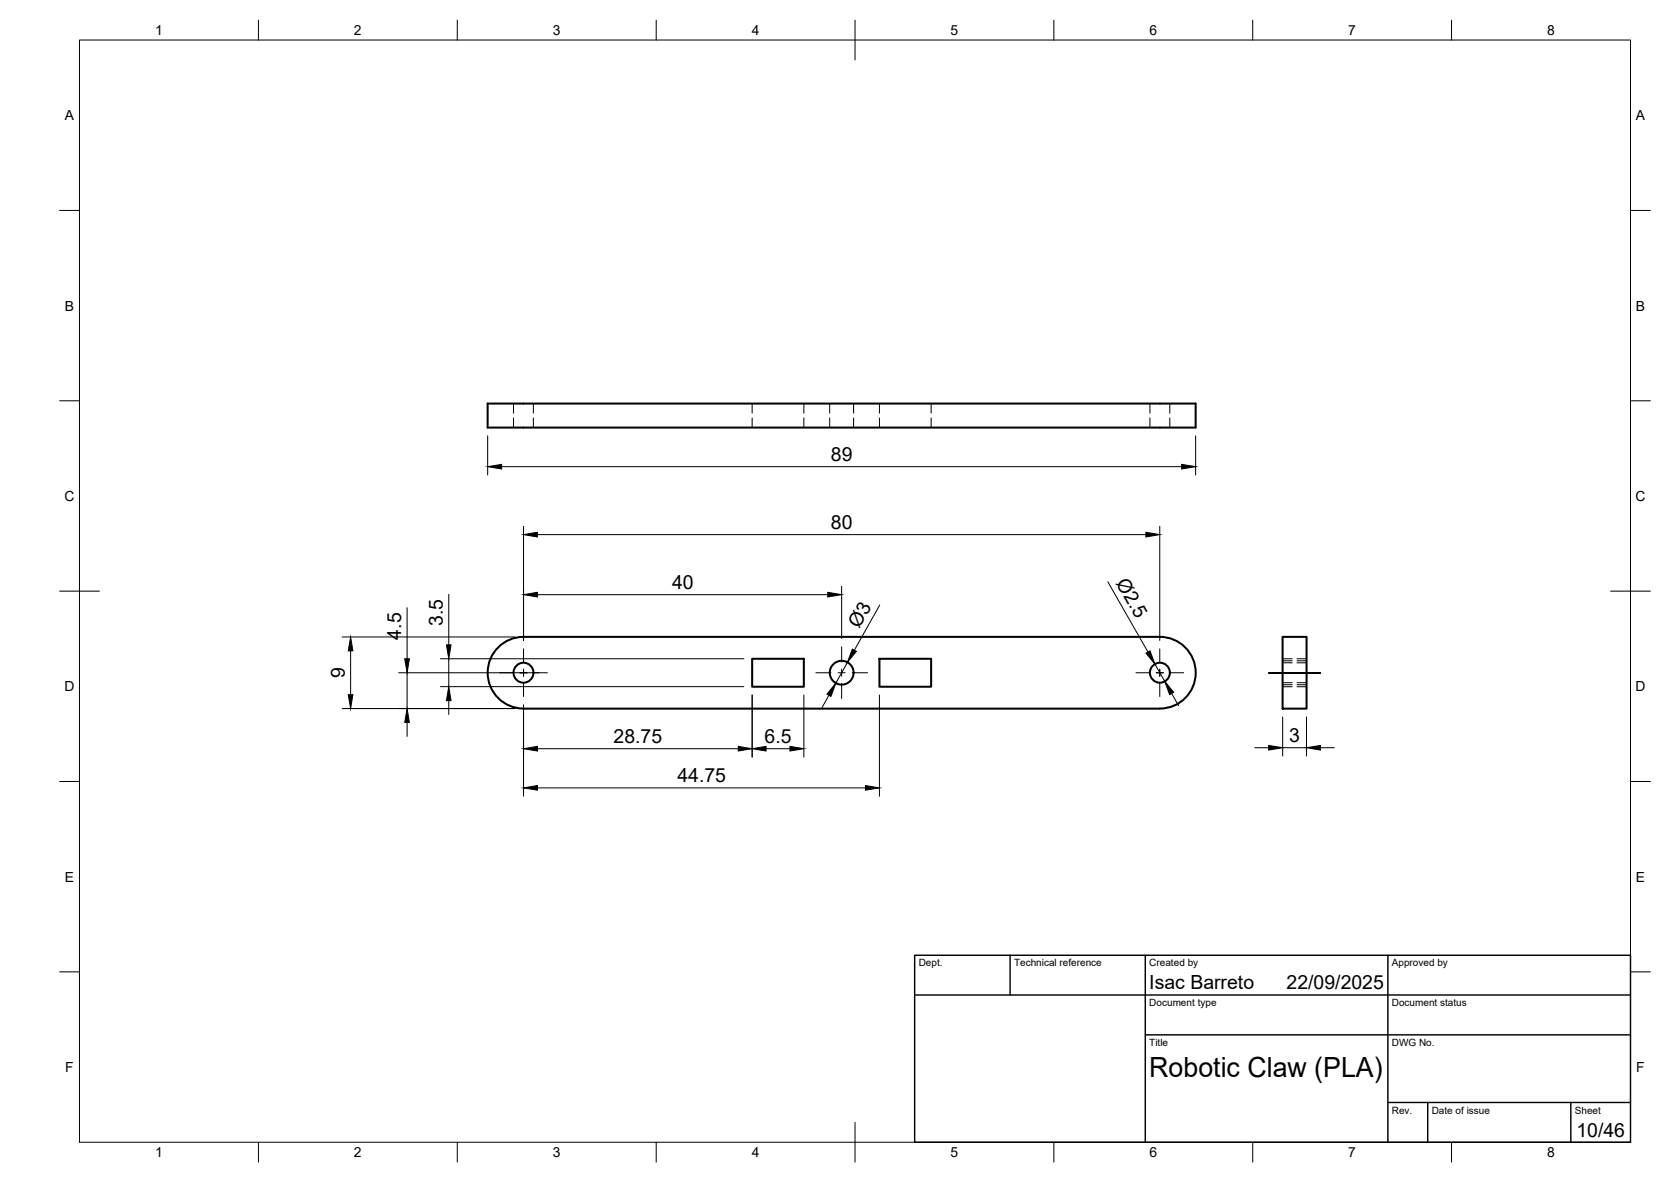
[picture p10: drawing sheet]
<svg xmlns="http://www.w3.org/2000/svg" width="420mm" height="297mm" viewBox="0 0 420 297" stroke-linecap="round" stroke-linejoin="round" font-family="sans-serif">
<defs><g id="words">
<text font-size="7" x="289" y="270.6">Robotic Claw (PLA)</text>
<g font-size="4.9">
<text x="208.9" y="115.8">89</text>
<text x="208.9" y="132.9">80</text>
<text x="169" y="148">40</text>
<text x="280.5" y="146.5" transform="rotate(60 280.5 146.5)">Ø2.5</text>
<text x="100.9" y="160.7" transform="rotate(-90 100.9 160.7)">4.5</text>
<text x="111.4" y="157.4" transform="rotate(-90 111.4 157.4)">3.5</text>
<text x="216.1" y="158" transform="rotate(-61 216.1 158)">Ø3</text>
<text x="86.7" y="170.4" transform="rotate(-90 86.7 170.4)">9</text>
<text x="154.3" y="186.7">28.75</text>
<text x="192.2" y="186.7">6.5</text>
<text x="324.2" y="186.4">3</text>
<text x="170.3" y="196.5">44.75</text>
<text x="289" y="248.5">Isac Barreto</text>
<text x="323.5" y="248.5">22/09/2025</text>
<text x="396.4" y="285.7">10/46</text>
</g>
<g font-size="3.5">
<text x="39" y="8.8">1</text>
<text x="89" y="8.8">2</text>
<text x="139" y="8.8">3</text>
<text x="189" y="8.8">4</text>
<text x="239" y="8.8">5</text>
<text x="289" y="8.8">6</text>
<text x="339" y="8.8">7</text>
<text x="389" y="8.8">8</text>
<text x="16.3" y="30.2">A</text>
<text x="411.3" y="30.2">A</text>
<text x="16.3" y="78">B</text>
<text x="411.3" y="78">B</text>
<text x="16.2" y="125.9">C</text>
<text x="411.2" y="125.9">C</text>
<text x="16.2" y="173.7">D</text>
<text x="411.2" y="173.7">D</text>
<text x="16.3" y="221.6">E</text>
<text x="411.3" y="221.6">E</text>
<text x="16.4" y="269.4">F</text>
<text x="411.4" y="269.4">F</text>
<text x="39" y="290.8">1</text>
<text x="89" y="290.8">2</text>
<text x="139" y="290.8">3</text>
<text x="189" y="290.8">4</text>
<text x="239" y="290.8">5</text>
<text x="289" y="290.8">6</text>
<text x="339" y="290.8">7</text>
<text x="389" y="290.8">8</text>
</g>
<g font-size="2.5">
<text x="231" y="242.9">Dept.</text>
<text x="255" y="242.9">Technical reference</text>
<text x="289" y="242.9">Created by</text>
<text x="350" y="242.9">Approved by</text>
<text x="289" y="252.8">Document type</text>
<text x="350" y="252.8">Document status</text>
<text x="289" y="262.9">Title</text>
<text x="350" y="262.9">DWG No.</text>
<text x="350" y="279.9">Rev.</text>
<text x="360" y="279.9">Date of issue</text>
<text x="396" y="279.9">Sheet</text>
</g>
</g></defs>
<!-- layer: Visible -->
<g fill="none" stroke="#000" stroke-width=".51">
<path d="M122.6 101.4h178v6h-178zM189.1 165.6h13v7h-13zM221.1 165.6h13v7h-13zM291.6 160h-160a9 9 0 0 0-9 9.1 9 9 0 0 0 9 9h160M291.6 160a9 9 0 0 1 9.1 9.1 9 9 0 0 1-9.1 9M322.5 160h6v18.1h-6z"/>
<circle cx="131.6" cy="169.1" r="2.51"/>
<circle cx="211.6" cy="169.1" r="3"/>
<circle cx="291.6" cy="169.1" r="2.51"/>
</g>
<!-- layer: Hidden -->
<g fill="none" stroke="#000" stroke-width=".25">
<path d="M129.1 101.4v2.4M129.1 105v2.4M134.1 101.4v2.4M134.1 105v2.4M189.1 101.4v2.4M189.1 105v2.4M202.1 101.4v2.4M202.1 105v2.4M208.6 101.4v2.4M208.6 105v2.4M214.6 101.4v2.4M214.6 105v2.4"/>
<path d="M221.1 101.4v2.4M221.1 105v2.4M234.1 101.4v2.4M234.1 105v2.4M289.1 101.4v2.4M289.1 105v2.4M294.1 101.4v2.4M294.1 105v2.4M322.5 172.6h2.4M322.5 165.6h2.4M322.5 172.1h2.4M322.5 166.1h2.4"/>
<path d="M322.5 171.6h2.4M322.5 166.6h2.4M326.1 172.6h2.4M326.1 165.6h2.4M326.1 172.1h2.4M326.1 166.1h2.4M326.1 171.6h2.4M326.1 166.6h2.4"/>
</g>
<!-- layer: BORDER -->
<g fill="none" stroke="#000" stroke-width=".25">
<path d="M20 10.1h390v276.9h-390zM65 5.1v5M115 5.1v5M165 5.1v5M215 5.1v10M265 5.1v5M315 5.1v5M365 5.1v5M15 52.9h5M410 52.9h5M15 100.7h5M410 100.7h5"/>
<path d="M15 148.6h10M405 148.6h10M15 196.4h5M410 196.4h5M15 244.2h5M410 244.2h5M65 287v5M115 287v5M165 287v5M215 282.1v9.9M265 287v5M315 287v5"/>
<path d="M365 287v5"/>
</g>
<!-- layer: TITLEBLOCK -->
<path d="M230 240.1h180v46.9h-180zM230 250h180M254 240.1v9.9M288 240.1v46.9M349 240.1v46.9M288 260.1h122M349 277.1h61M359 277.1v9.9M395 277.1v9.9" fill="none" stroke="#000" stroke-width=".36"/>
<!-- layer: Smart Centers -->
<g fill="none" stroke="#000" stroke-width=".25">
<path d="M125.6 169.1h3.3M130.7 169.1h1.8M131.6 163.1v3.3M131.6 168.2v1.8M131.6 171.7v3.4M134.3 169.1h3.3M205.1 169.1h3.8M210.7 169.1h1.8M211.6 162.6v3.8M211.6 168.2v1.8M211.6 171.7v3.9M214.3 169.1h3.8"/>
<path d="M285.6 169.1h3.3M290.7 169.1h1.8M291.6 163.1v3.3M291.6 168.2v1.8M291.6 171.7v3.4M294.3 169.1h3.3M319 169.1h13"/>
</g>
<!-- layer: FD_Dimensions -->
<g fill="none" stroke="#000" stroke-width=".25">
<path d="M122.6 109.5v9.9M126.1 117.3h171M300.6 109.5v9.9M131.6 132.3v28.7M135.1 134.4h153M291.6 132.3v28.7M102.4 152.7v12.9M112.8 149.4v12.7M135.1 149.4h73M211.6 147.3v13.2M221.2 152.1l-6.4 11.3M278.6 146.2l10 17.7"/>
<path d="M86 178.1h43.5M86 160.1h43.5M88.2 163.6v11M100.2 169.1h35.3M102.4 169.1v9M110.7 172.6h76.3M110.7 165.6h76.3M112.8 165.6v7M112.8 176.1v3.5M131.6 177.2v22.9M189.1 174.7v15.6M202.1 174.7v15.6"/>
<path d="M208.4 174.7l-1.7 3.1M213.1 166.4l-2.9 5.3M221.1 174.7v25.4M290.4 166.9l2.5 4.3M294.6 174.3l1.7 3M102.4 181.6v3.5M135.1 198h82.5M135.1 188.2h50.5M192.6 188.2h6M315.5 187.9h3.5M322.5 180.2v9.8M322.5 187.9h6"/>
<path d="M328.5 180.2v9.8M332 187.9h3.5"/>
</g>
<g fill="#000" stroke="#000" stroke-width=".25">
<path d="M122.6 117.3l3.5-.6v1.2zM297.1 116.7l3.5 .6-3.5 .6zM131.6 134.4l3.5-.6v1.1zM288.1 133.8l3.5 .6-3.5 .5zM131.6 149.4l3.5-.5v1.1zM208.1 148.9l3.5 .5-3.5 .6zM87.6 174.6h1.1l-.5 3.5zM88.2 160.1l.5 3.5h-1.1zM101.8 165.6h1.1l-.5 3.5zM112.8 172.6l.6 3.5h-1.2zM112.2 162.1h1.2l-.6 3.5zM210.2 171.7l-1.3 3.3-1-.6z"/>
<path d="M214.3 163.1l1 .6-2.2 2.7zM288.1 164.1l1.1-.5 1.2 3.3zM292.9 171.2l2.2 2.8-1 .6zM102.4 178.1l.5 3.5h-1.1zM131.6 198l3.5-.6v1.2zM131.6 188.2l3.5-.6v1.1zM185.6 187.6l3.5 .6-3.5 .5zM189.1 188.2l3.5-.6v1.1zM198.6 187.6l3.5 .6-3.5 .5zM217.6 197.4l3.5 .6-3.5 .6zM319 187.3l3.5 .6-3.5 .6zM328.5 187.9l3.5-.6v1.2z"/>
</g>
<use href="#words"/>
</svg>
